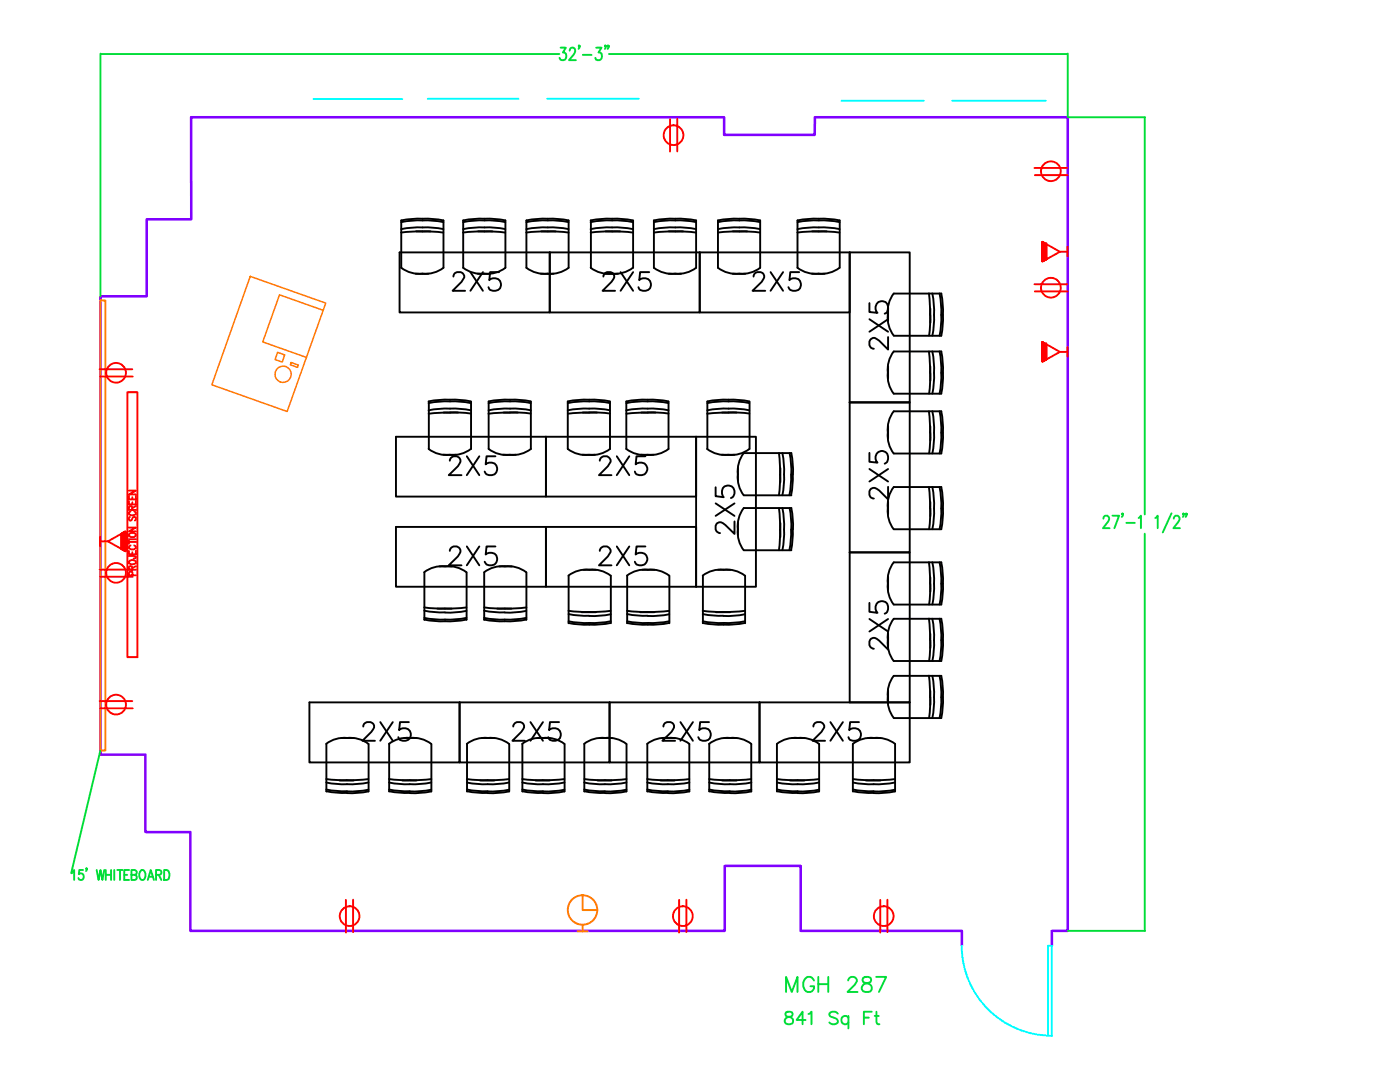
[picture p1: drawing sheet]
<svg xmlns="http://www.w3.org/2000/svg" width="279mm" height="216mm" viewBox="0 0 279 216" stroke-linecap="round" stroke-linejoin="round" font-family="sans-serif">
<!-- layer: _WALLS -->
<path d="M192 188.7v-3h-32.2v-12.9h-15.2v12.9h-106.6v-19.7h-9v-15.4h-8.9v-91.5h9.2v-15.3h8.9l-.1-20.4h106.4v3.5h18.1v-3.5h50.5v162.3h-3.2v3" fill="none" stroke="#7f00ff" stroke-width=".51"/>
<!-- layer: _DOOR_WIND -->
<path d="M191.9 188.7a18 18 0 0 0 18 18M209.2 206.7v-18h.7v18" fill="none" stroke="#0ff" stroke-width=".38"/>
<!-- layer: _MISC_FIXED -->
<g fill="none" stroke="#ff7f00" stroke-width=".3">
<path d="M49.9 55.1l15.1 5.4-7.7 21.6-15-5.3zM55.4 70.3l1.4 .5-.5 1.4-1.4-.5zM58.1 72.3l1.4 .5-.1 .5-1.5-.5zM64.5 61.9l-8.7-3.1-3.4 9.4 8.8 3.1"/>
<circle cx="56.5" cy="74.7" r="1.63"/>
</g>
<path d="M20.1 59.9l.9 .1v89.8h-.9z" fill="none" stroke="#ff7f00" stroke-width=".38"/>
<!-- layer: _AV_ELEC -->
<g fill="none" stroke="#f00" stroke-width=".38">
<path d="M25.4 78.3h2v52.8h-2zM25.7 100v.7h1.4v-.7M25.7 99v.6h1.4v-.6M25.7 97.9h1.4l-1.4 .8h1.4M26.4 99.2v.4M25.7 110.9l1.3 .1v.4h-.3M25.7 109.9v.7h1.4v-.7M25.7 105.3h1.4l-1.4 .7h1.4M25.7 108.1h1.4M25.7 107.8v.7M25.7 107.6h1.4M25.8 112a.78 .78 0 0 1 1.3 .3 .79 .79 0 0 1-.7 .3 .79 .79 0 0 1-.7-.5z"/>
<path d="M25.8 106.5a.79 .79 0 0 1 1.3 .3 .77 .77 0 0 1-.7 .4 .77 .77 0 0 1-.7-.5zM25.9 103.2a.37 .37 0 0 0-.2 .4 .37 .37 0 0 0 .4 .3l.5-.7h.3a.4 .4 0 0 1 .2 .3 .4 .4 0 0 1-.2 .4M26.1 108.8a.41 .41 0 0 0-.4 .5 .41 .41 0 0 0 .5 .3h.4a.42 .42 0 0 0 .5-.3 .42 .42 0 0 0-.3-.5M26.1 102.1a.39 .39 0 0 0-.4 .4 .39 .39 0 0 0 .5 .3h.4a.4 .4 0 0 0 .5-.2 .4 .4 0 0 0-.3-.5M26.4 113.7l-.1-.6-.4-.1-.2 .7h1.4M26.4 101.8l-.1-.7-.4-.1-.2 .8h1.4M26.4 100.2v.5M26.4 110.2v.4M26.4 114.8v-.6l-.5-.1-.2 .7h1.4M27.1 113l-.7 .4M27.1 101l-.7 .4"/>
</g>
<!-- layer: _DIMS -->
<g fill="none" stroke="#00dd37" stroke-width=".38">
<path d="M156.9 197.9v-3l1.1 3 1.2-3v3M162.5 195.7a1.03 1.03 0 0 0-1-.8 1.03 1.03 0 0 0-1 .8 1.74 1.74 0 0 0 .6 2.2 1.01 1.01 0 0 0 1.4-1.1h-.8M163.3 194.9v3M163.3 196.4h2M165.3 194.9v3M169.3 195.7v-.2a.93 .93 0 0 1 1.1-.6 .74 .74 0 0 1 .4 1.2l-1.7 1.8h2M172.3 195.1a.6 .6 0 0 0 .3 1 1.36 1.36 0 0 1 1.4 .9 .76 .76 0 0 1-.7 .9h-.6a.85 .85 0 0 1-.8-.9 .85 .85 0 0 1 .9-.8l.6-.1a.6 .6 0 0 0 .3-1l-.4-.2zM174.9 194.9h2l-1.5 3M156.9 202a.52 .52 0 0 0 .2 .8 .91 .91 0 0 1 1 .3 .91 .91 0 0 1 .1 1 .89 .89 0 0 1-1 .3 .89 .89 0 0 1-.6-.9 1.06 1.06 0 0 1 1.2-.7 .51 .51 0 0 0 .3-.8l-.4-.1zM160.8 203.5h-1.8l1.2-1.6v2.5M161.4 202.3l.6-.4v2.5M167.2 202.3a.95 .95 0 0 0-.9-.5 .95 .95 0 0 0-.8 .7l.3 .3 .2 .1a1.35 1.35 0 0 1 1.2 .8v.3a1.16 1.16 0 0 1-1.7 0"/>
<path d="M169.3 203.1a.79 .79 0 0 0-1.1-.1 .79 .79 0 0 0 0 1.1 .79 .79 0 0 0 1.1-.1M169.3 202.7v2.5M172.4 203.1h1M174 201.9h-1.6v2.5M174.6 202.7h.8M174.9 201.9v2l.1 .3 .5 .2"/>
</g>
<!-- layer: ELECT -->
<g fill="none" stroke="#f00" stroke-width=".38">
<path d="M19.9 113.7h6.5M20 115.1h6.5M20 108h1.5M24.2 107.6l.8 .9M24.2 107.7l.8 .9M24.2 107.8l.8 .8M24.2 107.9l.8 .8M24.2 107.9l.8 .9M24.2 108l.8 .8M24.2 108.1l.8 .8M24.2 108.1l.8 .9-.8-.8M24.2 108.3l.8 .8"/>
<path d="M24.2 108.4l.8 .8M24.2 108.6l.8 .8M24.2 108.7l.8 .8M24.2 108.8l.8 .8M24.2 108.9l.8 .8M24.2 108.9l.8 .9M24.2 109l.8 .8-.8-.7M24.2 109.1l.8 .9M24.2 109.2l.8 .8M24.2 109.2l.7 .8M24.2 109.4l.4 .4M24.2 109.4l.3 .3"/>
<path d="M24.2 109.5l.1 .1M24.8 109.8l-.6-.5 .6 .6M25 109.2l-.8-.8 .8 .9M19.9 139.9h6.5M20 141.3h6.5"/>
<circle cx="23.2" cy="114.3" r="1.97"/>
<circle cx="23.2" cy="140.6" r="1.97"/>
</g>
<circle cx="24.2" cy="109.5" r=".19" fill="#f00"/>
<g fill="none" stroke="#f00" stroke-width=".38">
<path d="M133.7 23.8v6.5M135.2 23.7v6.5M206.4 33.5h6.6M206.5 35h6.5M206.4 56.7h6.6M206.5 58.2h6.5M208 49.7l.8 .9M208 49.6l.8 .9M208 49.6l.8 .8M208 49.5l.8 .9M208 49.4l.8 .9M208 49.4l.8 .8"/>
<path d="M208 49.3l.8 .9M208 49.2l.8 .9M208 49.2l.8 .8M208 49.1l.8 .8M208 49l.8 .9M208 49l.8 .8M208 48.9l.8 .8M208 48.8l.8 .8M208 48.7l.8 .8M208 48.6l.8 .8M208 48.5l.8 .8M208 48.4l.8 .8"/>
<path d="M208 48.3l.8 .8M208 48.2l.8 .9M208.1 48.3l.7 .7M208.3 48.4l.5 .5M208.4 48.5l.4 .4M208.5 48.5l.3 .3M208.6 48.6l.2 .2M211.5 50.2h1.5M19.9 73.7h6.5M20 75.1h6.5M20 107.1v1.9M24.2 107.6l.8 .8"/>
<path d="M24.2 107.5l.8 .9M24.2 107.4l.8 .9M24.2 107.3l.8 .9-.8-.8M24.2 107.2l.8 .9M24.2 107.2l.8 .8M24.2 107.1l.8 .8M24.2 107l.8 .9M24.2 107l.8 .8M24.2 106.9l.8 .8M24.2 106.8l.8 .8M24.2 106.7l.8 .8M24.2 106.6l.8 .8"/>
<path d="M24.3 106.5l.7 .7M24.4 106.4l.6 .6M24.5 106.4l.5 .6M24.5 106.4l.5 .5M24.5 106.3l.5 .6M24.6 106.3l.4 .5M24.6 106.3l.4 .4M24.7 106.2l.3 .5M24.7 106.2l.3 .4M24.8 106.2l.2 .2M24.9 106.2l.1 .1M25 106.1v.1"/>
<path d="M25 107.3l-.8-.8 .8 .8-.8-.8 .8-.5v4l-3.5-2 2.7-1.5v3M25 107.1l-.7-.6 .7 .7M25 106.5l-.2-.3 .2 .3M25 106.3l-.2-.1 .2 .2M25 106.2l-.1-.1 .1 .1M25 106.1h.1M69 179.6v6.5M70.5 179.5v6.5M135.5 179.6v6.5M137 179.5v6.5M175.7 179.6v6.5M177.1 179.5v6.5"/>
<circle cx="134.4" cy="27" r="1.97"/>
<circle cx="209.7" cy="34.2" r="1.97"/>
<circle cx="209.7" cy="57.4" r="1.97"/>
<circle cx="23.2" cy="74.4" r="1.97"/>
<circle cx="69.8" cy="182.8" r="1.97"/>
<circle cx="136.3" cy="182.8" r="1.97"/>
<circle cx="176.4" cy="182.8" r="1.97"/>
</g>
<circle cx="208.8" cy="48.7" r=".19" fill="#f00"/>
<g fill="none" stroke="#f00" stroke-width=".38">
<path d="M208 51l.8 .8-.8-.8M208 51.1l.6 .7M208 51.6l.4 .4-.4-.3M208 51.8l.3 .2M208 51.9l.2 .2-.2-.2M208 52.1h.1M208 49.8l.8 .9M208 49.9l.8 .8M208 49.9l.8 .9M208 50.2l.8 .8M208 50.3l.8 .8M208 50.4l.8 .8"/>
<path d="M208 50.4l.8 .9M208 50.5l.8 .8M208 50.6l.8 .8-.8-.7M208 50.7l.8 .8M208 50.8l.8 .8M208 50.9l.8 .8M208 51l.8 .8M208 51.1l.7 .7M208 51.3l.6 .6M208 51.4l.5 .5M208 51.5l.4 .4M208 51.5l.4 .5"/>
<path d="M208 51.8l.2 .3M208 52.1l.1 .1M208.8 48.7v3.1l-.8 .4v-4l3.5 2-2.7 1.6M208.8 50.8l-.8-.8 .8 .9M213 49.3v1.9M208 69.8l.8 .8M208 69.7l.8 .8M208 69.6l.8 .8M208 69.5l.8 .8M208 69.2l.8 .9M208 69.2l.8 .8M208 69l.8 .9-.8-.8"/>
<path d="M208 68.9l.8 .9M208 68.9l.8 .8M208 68.8l.8 .9M208 68.7l.8 .9M208 68.6l.8 .9M208 68.4l.8 .8M208 68.3l.8 .9M208 68.2l.8 .9-.8-.8M208.2 68.4l.6 .5M208.3 68.4l.5 .5M208.4 68.4l.4 .5M208.5 68.5l.3 .3"/>
<path d="M208.7 68.6l.1 .1M208.8 70.1l-.8-.7 .8 .8M208.8 69.3l-.8-.8 .8 .9M211.5 70.2h1.5"/>
</g>
<circle cx="208.8" cy="68.7" r=".19" fill="#f00"/>
<g fill="none" stroke="#f00" stroke-width=".38">
<path d="M208 71l.8 .7-.8-.7M208 71.5l.4 .5-.4-.5M208 71.7l.4 .3M208 71.7l.3 .3-.3-.2M208 72l.2 .1M208 72v.1M208 69.8l.8 .8M208 69.9l.8 .8-.8-.7M208 70l.8 .9M208 70.1l.8 .8M208 70.3l.8 .8M208 70.4l.8 .8"/>
<path d="M208 70.4l.8 .9M208 70.5l.8 .9M208 70.6l.8 .8M208 70.6l.8 .9M208 70.7l.8 .9M208 70.8l.8 .9M208 70.9l.8 .8M208 71.1l.7 .7M208 71.2l.6 .6-.6-.5M208 71.4l.5 .5-.5-.5M208 71.7l.3 .3M208 72l.1 .1"/>
<path d="M208 72.1l.1 .1M208.8 68.7v3l-.8 .5v-4l3.5 2-2.7 1.5-.8-.8M208.8 71l-.8-.8 .8 .9M213 69.2v1.9"/>
</g>
<!-- layer: CLFUR -->
<g fill="none" stroke="#000" stroke-width=".38">
<path d="M79.7 50.4h89.9v11.9h-30v-11.9v11.9h-29.9v-11.9v11.9h-30zM80 46.4l3.7-.2 4.8 .2M80.1 44v9.4l1.7 .9 1.2 .3h1.3M83 54.6h2.5M83 46.2h2.9M88.5 44l-3.6-.4-2.4 .1-2.4 .3M88.5 44.3l-3.6-.3h-2.4l-2.4 .3M88.5 45.7l-3.6-.3h-2.4l-2.4 .3M88.5 44v9.4l-1.7 .9-1.2 .3h-1.2M90.5 55.2a.87 .87 0 0 1 .7-.9h.7a.89 .89 0 0 1 .5 1.4l-.3 .5-1.8 1.8h2.5M92.4 46.4l3.7-.2 4.7 .2M92.4 44v9.4l1.7 .9 1.3 .3h1.3"/>
<path d="M93.9 54.3l2.5 3.7M95.3 54.6h2.6M95.4 46.2h2.9M96.4 54.3l-2.5 3.7M99.6 54.3h-1.8l-.2 1.6a1.32 1.32 0 0 1 2.1 0 1.32 1.32 0 0 1-.3 1.9 1.32 1.32 0 0 1-1.9-.5M100.8 44l-3.5-.4-2.4 .1-2.5 .3M100.8 44.3l-3.5-.3h-2.4l-2.5 .3M100.8 45.7l-3.5-.3h-2.4l-2.5 .3M100.9 44v9.4l-1.7 .9-1.2 .3h-1.3M105 46.4l3.7-.2 4.8 .2M105 53.4l1.8 .9 1.2 .3h1.3M105.1 44v9.5"/>
<path d="M107.9 54.6h2.6M108 46.2h2.9M113.5 44l-3.6-.4-2.4 .1-2.5 .3M113.5 44.3l-3.6-.3h-2.4l-2.5 .3M113.5 45.7l-3.6-.3h-2.4l-2.5 .3M113.5 53.4l-1.7 .9-1.2 .3h-1.3M113.5 44v9.5M117.9 53.4l1.7 .9 1.3 .3h1.3M117.9 46.4l3.7-.2 4.7 .2M117.9 44v9.5M120.4 55.2a.99 .99 0 0 1 .7-.9h.8a.88 .88 0 0 1 .5 1.4l-2.1 2.3h2.5M120.8 54.6h2.5"/>
<path d="M120.8 46.2h3M123.9 54.3l2.5 3.7M126.3 44l-3.5-.4-2.5 .1-2.4 .3M126.3 44.3l-3.5-.3h-2.5l-2.4 .3M126.3 45.7l-3.5-.3h-2.5l-2.4 .3M126.4 44l-.1 9.4-1.7 .9-1.2 .3h-1.2M126.4 54.3l-2.5 3.7M129.6 54.3h-1.9l-.1 1.6a1.32 1.32 0 0 1 2 0 1.32 1.32 0 0 1-.3 1.9 1.32 1.32 0 0 1-1.9-.5M130.5 53.4l1.7 .9 1.3 .3h1.3M130.5 44v9.5M130.5 46.4l3.7-.2 4.7 .2M133.4 54.6h2.5"/>
<path d="M133.5 46.2h2.8M138.9 44l-3.5-.4-2.5 .1-2.4 .3M138.9 44.3l-3.5-.3h-2.5l-2.4 .3M138.9 45.7l-3.5-.3h-2.5l-2.4 .3M138.9 44v9.4l-1.6 .9-1.3 .3h-1.2M143.3 44v9.4l1.7 .9 1.3 .3h1.3M143.3 46.4l3.7-.2 4.7 .2M146.2 54.6h2.5M146.2 46.2h2.9M150.4 55.2a.87 .87 0 0 1 .7-.9h.7a.88 .88 0 0 1 .5 1.4l-.3 .5-1.8 1.8h2.5M151.7 44l-3.5-.4-2.5 .1-2.4 .3M151.7 44.3l-3.5-.3h-2.5l-2.4 .3"/>
<path d="M151.7 45.7l-3.5-.3h-2.5l-2.4 .3M151.7 44v9.4l-1.7 .9-1.2 .3h-1.2M153.8 54.3l2.5 3.7M156.3 54.3l-2.5 3.7M159.1 46.4l3.7-.2 4.7 .2M159.2 44v9.4l1.7 .9 1.2 .3h1.3M159.5 54.3h-1.8l-.1 1.6a1.31 1.31 0 0 1 1.9 0 1.31 1.31 0 0 1-.3 2 1.31 1.31 0 0 1-1.9-.6M162 54.6h2.6M162.1 46.2h2.9M163.4 43.7h-2.4l-1.9 .3M163.4 44h-2.4l-1.9 .3M163.4 45.4h-2.4l-1.9 .3"/>
<path d="M163.4 43.6l1.8 .1 2.4 .3M163.4 44h1.8l2.4 .3M163.4 45.4h1.8l2.4 .3M167.5 53.4l-1.6 .9-1.2 .3h-1.3M167.6 44v9.5M169.6 50.4h12v29.9h-12M169.6 50.4v89.8h12v-30h-12h12v-30h-12M185.4 58.5l.2 4.3M186.1 58.6l.3 2.4v1.8M187.5 58.6l.3 2.4v1.8M145.4 79.8h1.8l2.3 .3M145.4 79.8h-2.4l-1.8 .3"/>
<path d="M173.5 60.5v1.8l1.6 .1a1.33 1.33 0 0 1 0-2 1.33 1.33 0 0 1 2 .3 1.33 1.33 0 0 1-.5 1.9M173.5 63.7l3.7 2.5M177.2 62.8l.1 1.9 .4 1.2 .7 1.1M177.2 67.3v2.5l-2.3-2.2a.87 .87 0 0 0-1.4 .5v.8a.87 .87 0 0 0 .9 .7M177.2 63.7l-3.7 2.5M177.2 61.5v2.5M177.2 73.1v2.5M178.4 70.1a6.8 6.8 0 0 0-1.2 4.9l.3 1.9 .9 1.7M178.4 70.1h9.5M178.4 78.6h9.5M185.4 70.1l.2 4.3M185.6 62.8l-.2 4.2"/>
<path d="M185.6 74.4l-.2 4.1M185.7 61.5v2.9M185.7 73.1v2.9M186.1 70.1l.3 2.5v2.4l-.3 3.5M186.4 62.8l-.1 2.4-.2 1.8M187.5 70.1l.3 2.5 .1 2.4-.4 3.5M187.8 70.1l.4 2.5v2.4l-.3 3.5M187.8 62.8v2.4l-.3 1.8M188.2 62.8v-1.8l-.3-2.4h-9.5l-.9 1.7-.3 1.2v1.3M188.2 62.8l-.1 2.4-.2 1.8h-9.5M79 87.2h59.9v11.9h-29.9v-11.9v11.9h-30zM85.5 89.6a6.8 6.8 0 0 0 4.9 1.2l1.9-.3 1.7-.9"/>
<path d="M85.6 80.1v9.5M88.5 90.7h2.5M88.5 82.3h2.9M89.8 91.9a.95 .95 0 0 1 .7-.9h.7a.94 .94 0 0 1 .5 1.5l-.3 .5-1.8 1.8h2.5M89.8 82.3l4.2 .2M89.8 82.3l-4.3 .3M93.2 91l2.5 3.8M93.9 80.1l-3.5-.4-2.4 .1-2.5 .3M93.9 80.4l-3.5-.3h-2.4l-2.5 .3M93.9 81.9l-3.5-.4-2.4 .1-2.5 .3M94 80.1v9.5M95.7 91l-2.5 3.8"/>
<path d="M97.5 80.1v9.5M98.9 91h-1.8l-.2 1.7a1.32 1.32 0 0 1 2 0 1.32 1.32 0 0 1-.3 1.9 1.32 1.32 0 0 1-1.9-.5M100.4 90.7h2.5M100.5 82.3h2.9M101.8 82.3l4.1 .2M101.8 82.3l-4.3 .3M105.9 80.1l-3.5-.4-2.5 .1-2.4 .3M105.9 80.4l-3.5-.3h-2.5l-2.4 .3M105.9 81.9l-3.5-.4-2.5 .1-2.4 .3M105.9 80.1v9.5a6.7 6.7 0 0 1-4.8 1.2l-1.9-.3-1.7-.9M113.3 80.1v9.5M116.2 90.7h2.5"/>
<path d="M116.3 82.3h2.9M117.6 82.3l4.1 .2M117.6 82.3l-4.3 .3M119.7 91.9a.95 .95 0 0 1 .7-.9 1.21 1.21 0 0 1 1.5 .8v.3l-.6 .9-1.8 1.8h2.5M121.7 80.1l-3.5-.4-2.5 .1-2.4 .3M121.7 80.4l-3.5-.3h-2.5l-2.4 .3M121.7 81.9l-3.5-.4-2.5 .1-2.4 .3M121.7 80.1v9.5a6.7 6.7 0 0 1-4.8 1.2l-1.9-.3-1.7-.9M123.1 91l2.5 3.8M125 80.1v9.5M125.6 91l-2.5 3.8M127.9 90.7h2.5"/>
<path d="M128 82.3h2.8M128.8 91h-1.8l-.1 1.7a1.35 1.35 0 0 1 1.9-.1 1.35 1.35 0 0 1 0 1.9 1.35 1.35 0 0 1-1.9 0l-.2-.4M129.3 82.3l4.1 .2M129.3 82.3l-4.3 .3M133.4 80.1l-3.5-.4-2.5 .1-2.4 .3M133.4 80.4l-3.5-.3h-2.5l-2.4 .3M133.4 81.9l-3.5-.4-2.5 .1-2.4 .3M133.4 80.1v9.5a6.7 6.7 0 0 1-4.8 1.2l-1.9-.3-1.7-.9M138.9 87.2h12v29.9h-12zM141.1 89.6a6.8 6.8 0 0 0 4.9 1.2l1.9-.3 1.6-.9M141.2 80.1v9.5M142.8 97.2v1.8l1.6 .2a1.34 1.34 0 0 1 0-2 1.34 1.34 0 0 1 2 .2 1.34 1.34 0 0 1-.5 2"/>
<path d="M144 90.7h2.6M144.1 82.3h2.9M145.4 80.1h1.8l2.3 .3M145.4 81.5l1.8 .1 2.3 .3M145.4 82.3l4.1 .2M145.4 82.3l-4.3 .3M145.4 80.1l-2.4 .1-1.8 .2M145.4 81.5l-2.4 .1-1.8 .3M147.2 94.7l.2 1.9 .4 1.1 .6 1.1h9.5M147.3 93.3v2.6M149.6 80.1v9.5M155.5 90.4l.2 3.7-.2 4.7"/>
<path d="M155.7 93.4v2.9M156.1 90.4l.4 2.4v2.5l-.4 3.5M157.6 90.4l.3 2.4v1.9M157.9 94.7l-.1 2.4-.3 1.7M158.2 94.7l-.1 2.4-.2 1.7M158.3 94.7l-.1-1.9-.3-2.4h-9.5l-.9 1.7-.2 1.3v1.3M173.5 90.4v1.7l1.6 .2a1.34 1.34 0 0 1 0-2 1.34 1.34 0 0 1 2 .3 1.34 1.34 0 0 1-.5 1.9M173.5 93.6l3.7 2.5M177.2 86.3l.1 1.9 .4 1.2 .7 1.1h9.5M177.2 97.1v2.5l-1.7-1.7a1.16 1.16 0 0 0-1.8-.2 1.24 1.24 0 0 0 .1 1.6l.6 .2M177.2 93.6l-3.7 2.5M177.2 85v2.5"/>
<path d="M185.4 82.1l.2 4.3M185.4 97.2l.2 4.3M185.6 86.4l-.2 4.1M185.7 85v2.9M186.1 82.1l.3 2.4v1.8M186.1 97.2l.3 2.4v2.4l-.3 3.6M186.4 86.3l-.1 2.4-.2 1.8M187.5 82.1l.3 2.4v1.8M187.5 97.2l.3 2.4 .1 2.4-.4 3.6M187.8 86.3v2.4l-.3 1.8M188.2 86.3v-1.8l-.3-2.4h-9.5l-.9 1.7-.3 1.2v1.3M188.2 86.3l-.1 2.4-.2 1.8"/>
<path d="M79 105.1h59.9v12h-29.9v-12v12h-30zM84.7 114.2a6.7 6.7 0 0 1 4.8-1.2l1.9 .3 1.7 .9v9.5M84.7 114.2v9.5M87.7 113h2.5M89.8 109.9a.95 .95 0 0 1 .7-.9h.7a.94 .94 0 0 1 .5 1.5l-.3 .5-1.8 1.8h2.5M93.2 109l2.5 3.8M95.7 109l-2.5 3.8M96.6 114.2v9.5M98.9 109h-1.8l-.2 1.6a1.32 1.32 0 0 1 2 .1 1.32 1.32 0 0 1-.3 1.9 1.32 1.32 0 0 1-1.9-.5M99.6 113h2.6M100.7 113h1.3l1.3 .3 1.7 .9M100.8 113l-1.9 .1-1.2 .4-1.1 .7"/>
<path d="M105.1 114.2v9.5M113.5 114.9v9.5M116.4 113.7h2.6M117.6 113.7l-1.9 .1-1.2 .4-1.1 .7M117.6 113.7h1.3l1.3 .3 1.7 .9M119.7 109.9a.95 .95 0 0 1 .7-.9 1.21 1.21 0 0 1 1.5 .8v.3l-.6 .9-1.8 1.8h2.5M121.9 114.9v9.5M123.1 109l2.5 3.8M125.2 114.9v9.5M125.6 109l-2.5 3.8M128.2 113.7h2.5M128.8 109h-1.8l-.1 1.6a1.34 1.34 0 0 1 1.9 0 1.34 1.34 0 0 1 0 1.9 1.34 1.34 0 0 1-1.9-.1l-.2-.3"/>
<path d="M129.3 113.7l-1.9 .1-1.2 .4-1.1 .7M129.3 113.7h1.3l1.2 .3 1.8 .9M133.6 114.9v9.5M140.3 114.9v9.5M142.8 100.4l3.8 2.5M143.3 113.7h2.5M144.4 113.7l-1.9 .1-1.2 .4-1.1 .7M144.4 113.7h1.3l1.3 .3 1.7 .9M146.6 104v2.5l-1.8-1.7a1.13 1.13 0 0 0-1.8-.3l-.2 .4v.7a.99 .99 0 0 0 .9 .8M146.6 100.4l-3.8 2.5M147.2 105.6l.2 1.9 .4 1.2 .6 1.1h9.5M147.3 104.3v2.5"/>
<path d="M148.7 114.9v9.5M155.5 101.4l.2 3.6-.2 4.8M155.7 104.3v2.9M156.1 101.4l.4 2.4v2.4l-.4 3.6M157.6 101.4l.3 2.4v1.8M157.9 105.6l-.1 2.4-.3 1.8M158.2 105.6l-.1 2.4-.2 1.8M158.3 105.6l-.1-1.8-.3-2.4h-9.5l-.9 1.7-.2 1.2v1.3M177.2 101.5l.1 1.8 .4 1.2 .7 1.1h9.5M177.2 101.5l.1-2a5.6 5.6 0 0 1 1.1-2.3h9.4l.4 2.4v2.4l-.3 3.6M177.2 100.1v2.5M177.2 115.1v2.5"/>
<path d="M178.4 112.2h9.4l.4 2.4v2.5l-.3 3.5h-9.5a6.7 6.7 0 0 1-1.2-4.8l.1-1.3a5.6 5.6 0 0 1 1.1-2.3zM185.4 112.2l.2 4.3M185.6 116.5l-.2 4.1M185.6 101.5l-.2 4.1M185.7 100.1v2.9M185.7 115.2v2.9M186.1 112.2l.3 2.4v2.5l-.3 3.5M187.5 112.2l.3 2.4 .1 2.5-.4 3.5M84.7 121.2l4.7 .2 3.7-.2M84.7 121.9l1.7 .2 2.4 .1M87.3 121.4h2.9M93.1 123.6l-2.4 .3-2.5 .1-3.5-.4"/>
<path d="M93.1 123.3l-2.4 .3h-2.5l-3.5-.3M93.1 121.9l-2.4 .3h-1.9M96.6 121.9l1.8 .2 2.3 .1M96.6 121.2l4.8 .2 3.7-.2M99.2 121.4h2.9M105 123.6l-2.4 .3-2.5 .1-3.5-.4M105 123.3l-2.4 .3h-2.5l-3.5-.3M105 121.9l-2.4 .3h-1.8M113.4 121.9l4.8 .2 3.7-.2M113.5 122.5l3.5 .4a17.9 17.9 0 0 0 4.9-.3M116.1 122.2h2.8M121.9 124.3l-2.5 .3-2.4 .1-3.5-.4"/>
<path d="M121.9 124l-2.5 .3h-2.4l-3.5-.3M125.1 121.9l4.8 .2 3.6-.2M125.1 122.5l3.6 .4a17.9 17.9 0 0 0 4.9-.3M127.7 122.2h2.9M133.6 124.3l-2.5 .3-2.4 .1-3.6-.4M133.6 124l-2.5 .3h-2.4l-3.6-.3M140.2 121.9l4.8 .2 3.7-.2M140.3 122.5l3.5 .4a17.9 17.9 0 0 0 4.9-.3M142.9 122.2h2.8M148.7 124.3l-2.5 .3-2.4 .1-3.5-.4M148.7 124l-2.5 .3h-2.4l-3.5-.3M173.5 120.3v1.8l1.6 .2a1.33 1.33 0 0 1 0-2 1.33 1.33 0 0 1 2 .2 1.33 1.33 0 0 1-.5 2"/>
<path d="M173.5 123.5l3.7 2.5M177.2 139.1l.1 1.9 .4 1.2 .7 1M177.2 127.1v2.5l-1.7-1.8a1.13 1.13 0 0 0-1.8-.2l-.2 .4v.7a.99 .99 0 0 0 .9 .7M177.2 126.4v2.5M177.2 137.7v2.6M177.2 123.5l-3.7 2.5M185.4 134.8l.2 4.3M185.4 123.4l.2 4.3M185.6 139.1l-.2 4.1M185.6 127.8l-.2 4.1M185.7 126.4v2.9M185.7 137.8v2.9"/>
<path d="M186.1 134.8l.3 2.5v1.8M186.1 123.5l.3 2.4v2.4l-.3 3.6M186.4 139.1l-.1 2.4-.2 1.8M187.5 134.8l.3 2.5v1.8M187.5 123.5l.3 2.4 .1 2.4-.4 3.6M187.8 123.5l.4 2.4v2.4l-.3 3.6M187.8 139.1v2.4l-.3 1.8M187.9 123.5h-9.5a6.8 6.8 0 0 0-1.2 4.9l.3 1.8 .9 1.7h9.5M188.2 139.1v-1.8l-.3-2.4h-9.5l-.9 1.7-.3 1.2v1.3M188.2 139.1l-.1 2.4-.2 1.8M61.8 140.2h119.8v11.9h-30v-11.9v11.9h-29.9v-11.9v11.9h-30v-11.9v11.9h-29.9zM65.1 155.5l4.7 .2 3.7-.2"/>
<path d="M65.1 157.9l1.8 .2 2.3 .1M65.1 157.5l1.8 .3 2.3 .1M65.1 148.4v9.5M67.7 155.7h2.9M68.1 147.3h2.5M69.2 147.2l-1.8 .2-1.2 .4-1.1 .6M69.3 147.3h1.3l1.2 .2 1.7 .9 .1 9.5-2.5 .3-1.8 .1M72.5 145a.87 .87 0 0 1 .7-.9h.7a.88 .88 0 0 1 .6 1.4l-2.2 2.3h2.5M73.5 156.1l-2.4 .4h-2.4l-3.6-.4M73.5 157.6l-2.4 .3h-1.8M75.9 144.1l2.5 3.7M77.6 155.5l4.2 .2"/>
<path d="M77.6 157.9l1.8 .2 2.4 .1M77.6 157.5l1.8 .3 2.4 .1M77.7 148.4v9.5M78.4 144.1l-2.5 3.7M80.2 155.7h2.9M80.7 147.3h2.5M81.6 144.1h-1.8l-.1 1.6a1.32 1.32 0 0 1 2-.1 1.32 1.32 0 0 1-.3 2 1.32 1.32 0 0 1-1.9-.5M81.8 147.2l-1.9 .2-1.2 .4-1.1 .6M81.8 147.3h1.3l1.2 .2 1.8 .9M86.1 156.1l-2.5 .4h-2.4l-3.6-.4M86.1 157.9l-2.5 .3-1.8 .1M86.1 157.6l-2.5 .3h-1.8"/>
<path d="M86.1 155.5l-4.3 .2M86.1 148.4v9.5M93.2 155.5l4.7 .2 3.7-.2M93.2 157.9l1.7 .2 2.4 .1M93.2 157.5l1.7 .3 2.4 .1M93.2 156.1l1.7 .3 2.4 .1M93.2 148.4v9.5M95.8 155.7h2.9M96.2 147.3h2.5M97.3 147.2l-1.9 .2-1.2 .4-1 .6M97.3 147.3h1.3l1.3 .2 1.7 .9M101.6 157.9l-2.4 .3-1.9 .1"/>
<path d="M101.6 157.6l-2.4 .3h-1.9M101.6 156.1l-2.4 .4h-1.9M101.6 148.4v9.5M102.4 145a.99 .99 0 0 1 .8-.9h.7a.88 .88 0 0 1 .5 1.4l-2.1 2.3h2.5M104.2 155.5l4.8 .2 3.6-.2M104.2 157.9l1.8 .2 2.4 .1M104.2 157.5l1.8 .3 2.4 .1M104.3 148.4v9.5M105.9 144.1l2.5 3.7M106.8 155.7h2.9M107.3 147.3h2.5M108.4 144.1l-2.5 3.7"/>
<path d="M108.4 147.2l-1.9 .2-1.2 .4-1.1 .6M108.4 147.3h1.3l1.2 .2 1.7 .9 .1 9.5-2.5 .3-1.8 .1M111.6 144.1h-1.8l-.2 1.6a1.32 1.32 0 0 1 2-.1 1.32 1.32 0 0 1-.3 2 1.32 1.32 0 0 1-1.9-.5M112.6 156.1l-2.4 .4h-2.4l-3.6-.4M112.6 157.6l-2.4 .3h-1.8M116.6 157.9l1.8 .2 2.3 .1M116.6 157.5l1.8 .3 2.3 .1M116.6 155.5l4.8 .2 3.6-.2M119.2 155.7h2.9M119.6 147.3h2.6M120.7 147.2l-1.9 .2-1.1 .4-1.1 .6v9.5M120.7 147.3h1.3l1.3 .2 1.7 .9"/>
<path d="M125 156.1l-2.4 .4h-2.5l-3.5-.4M125 157.6l-2.4 .3h-1.9M125 148.4v9.5l-2.4 .3-1.9 .1M129.2 155.5l4.7 .2 3.7-.2M129.2 157.9l1.7 .2 2.4 .1M129.2 157.5l1.7 .3 2.4 .1M131.8 155.7h2.8M132.2 147.3h2.5M132.4 145a.87 .87 0 0 1 .7-.9h.7a.88 .88 0 0 1 .6 1.4l-.4 .5-1.8 1.8h2.5M133.3 147.2l-1.9 .2-1.2 .4-1.1 .6 .1 9.5M133.3 147.3h1.3l1.3 .2 1.7 .9v9.5M135.8 144.1l2.5 3.7"/>
<path d="M137.6 156.1l-2.5 .4h-2.4l-3.5-.4M137.6 157.9l-2.5 .3-1.8 .1M137.6 157.6l-2.5 .3h-1.8M138.3 144.1l-2.5 3.7M141.5 144.1h-1.8l-.1 1.6a1.31 1.31 0 0 1 1.9 0 1.31 1.31 0 0 1-.3 2 1.31 1.31 0 0 1-1.9-.6M141.5 155.5l4.8 .2 3.6-.2M141.5 157.9l1.8 .2 2.4 .1M141.5 157.5l1.8 .3 2.4 .1M141.5 156.1l1.8 .3 2.4 .1M141.5 148.4v9.5M144.1 155.7h2.9M144.5 147.3h2.6"/>
<path d="M145.7 147.2l-1.9 .2-1.2 .4-1.1 .6M145.7 147.3h1.3l1.2 .2 1.7 .9v9.5l-2.4 .3-1.8 .1M149.9 157.6l-2.4 .3h-1.8M149.9 156.1l-2.4 .4h-1.8M155.1 155.5l4.7 .2 3.7-.2M155.1 157.9l1.7 .2 2.4 .1M155.1 157.5l1.7 .3 2.4 .1M155.1 156.1l1.7 .3 2.4 .1M157.6 155.7h3M158.1 147.3h2.5M159.2 147.3h1.3l1.2 .2 1.7 .9M159.2 147.2l-1.9 .2-1.2 .4-1 .6v9.5"/>
<path d="M162.3 145a.87 .87 0 0 1 .8-.9h.7a.89 .89 0 0 1 .5 1.4l-.4 .5-1.7 1.8h2.5M163.4 157.9l-2.4 .3-1.8 .1M163.4 157.6l-2.4 .3h-1.8M163.4 156.1l-2.4 .4h-1.8M163.5 148.4v9.5M165.7 144.1l2.5 3.7M168.2 144.1l-2.5 3.7M170.2 148.4v9.5M170.2 155.5l4.2 .2M170.2 157.9l1.8 .2 2.4 .1M170.2 157.5l1.8 .3 2.4 .1M170.2 156.1l1.8 .3 2.4 .1"/>
<path d="M171.4 144.1h-1.7l-.2 1.6a1.32 1.32 0 0 1 2.3 .4 1.32 1.32 0 0 1-1.6 1.7l-.5-.2-.4-.5M172.8 155.7h2.9M173.2 147.3h2.6M174.4 147.2l-1.9 .2-1.2 .4-1.1 .6M174.4 147.3h1.3l1.2 .2 1.7 .9M178.4 143.3h9.5M178.6 157.6l-2.4 .3h-1.9M178.6 156.1l-2.4 .4h-1.9M178.6 155.5l-4.2 .2M178.6 148.4v9.5l-2.4 .3-1.9 .1"/>
</g>
<!-- layer: _DOOR_WIND -->
<path d="M62.5 19.8h17.8M85.4 19.7h18.1M109.2 19.7h18.3M167.9 20.1h16.4M190.1 20.1h18.6" fill="none" stroke="#0ff" stroke-width=".38"/>
<!-- layer: _MISC_FIXED -->
<g fill="none" stroke="#ff7f00" stroke-width=".38">
<path d="M116.3 178.7v2.9h2.9M115.3 185.8h1.9M116.3 184.5v1.3"/>
<circle cx="116.3" cy="181.6" r="2.94"/>
</g>
<!-- layer: _DIMS -->
<g fill="none" stroke="#00dd37" stroke-width=".38">
<path d="M20.1 10.7v48.4M20.1 10.8h91.5M111.9 9.5h1l-.6 1a.77 .77 0 0 1 .7 .8 .77 .77 0 0 1-.8 .7l-.3-.1-.2-.4M113.7 10.1l.1-.3a.59 .59 0 0 1 .8-.2 .59 .59 0 0 1 .1 .9l-1.1 1.5h1.3M115.7 9.2l-.1 .1v-.3a.47 .47 0 0 1-.1 .8M116.3 11h1.8M119 9.5h1l-.5 1a.77 .77 0 0 1 .6 .8 .77 .77 0 0 1-.8 .7l-.3-.1-.2-.4M120.9 9.2l-.1 .1-.1-.1 .1-.2 .1 .2-.2 .6M121.5 9.2l-.1 .1v-.3a.47 .47 0 0 1-.1 .8M121.5 10.8h91.5M213.1 10.7v12.7M213.1 23.4h15.4"/>
<path d="M228.5 23.5v79.1M220.2 103.5l.1-.3 .3-.3a.63 .63 0 0 1 .7 .5v.5l-1.2 1.5h1.3M222 102.9h1.3l-.9 2.5M224.1 102.6l-.1 .1-.1-.1 .1-.2 .1 .2-.2 .6M224.8 104.3h1.7M227.2 103.4l.5-.5v2.5M228.5 106.5v79.2M230.6 103.4l.4-.5v2.5M233.8 102.4l-1.7 3.8M234.3 103.5v-.1a.63 .63 0 0 1 .7-.5l.2 .1a.76 .76 0 0 1-.1 1.2l-.9 1.2h1.3M236.2 102.6v.1l-.1-.1 .1-.2v.2l-.1 .6M236.8 102.6l-.1 .1-.1-.1 .1-.2 .1 .2-.2 .6"/>
<path d="M20 149.8l-5.8 24.4h.2M14.4 174l.4-.4v2M16.6 173.6h-.8l-.1 .8a.61 .61 0 0 1 .9 .1 .61 .61 0 0 1 0 .8 .61 .61 0 0 1-.9 .1l-.1-.2M17.3 173.3h-.1l.1-.1v.1l-.1 .5M19.3 173.6l.4 2 .4-2 .3 2 .4-2M21.1 173.6v2M21.1 174.6h1.1M22.2 173.6v2M22.8 173.6v2M23.4 173.6h1.1M23.9 173.6v2M24.8 174.6h.6"/>
<path d="M25.8 173.6h-1v2h1M26.2 174.6l.9-.2 .2-.2-.1-.4-.3-.2h-.7v2h.7a.52 .52 0 0 0 .4-.5 .52 .52 0 0 0-.4-.5M28 173.9l.3-.3a.97 .97 0 0 1 .6 1.5 .59 .59 0 0 1-.7 .5 .59 .59 0 0 1-.4-.8zM29.5 175.6l.6-2 .6 2M29.7 174.9h.8M31.1 174.6l1-.2 .1-.6-.4-.2h-.7v2M31.7 174.6l.5 1M32.8 173.6h.5a1.2 1.2 0 0 1 0 2h-.5zM213.1 185.7h15.4"/>
</g>
</svg>
